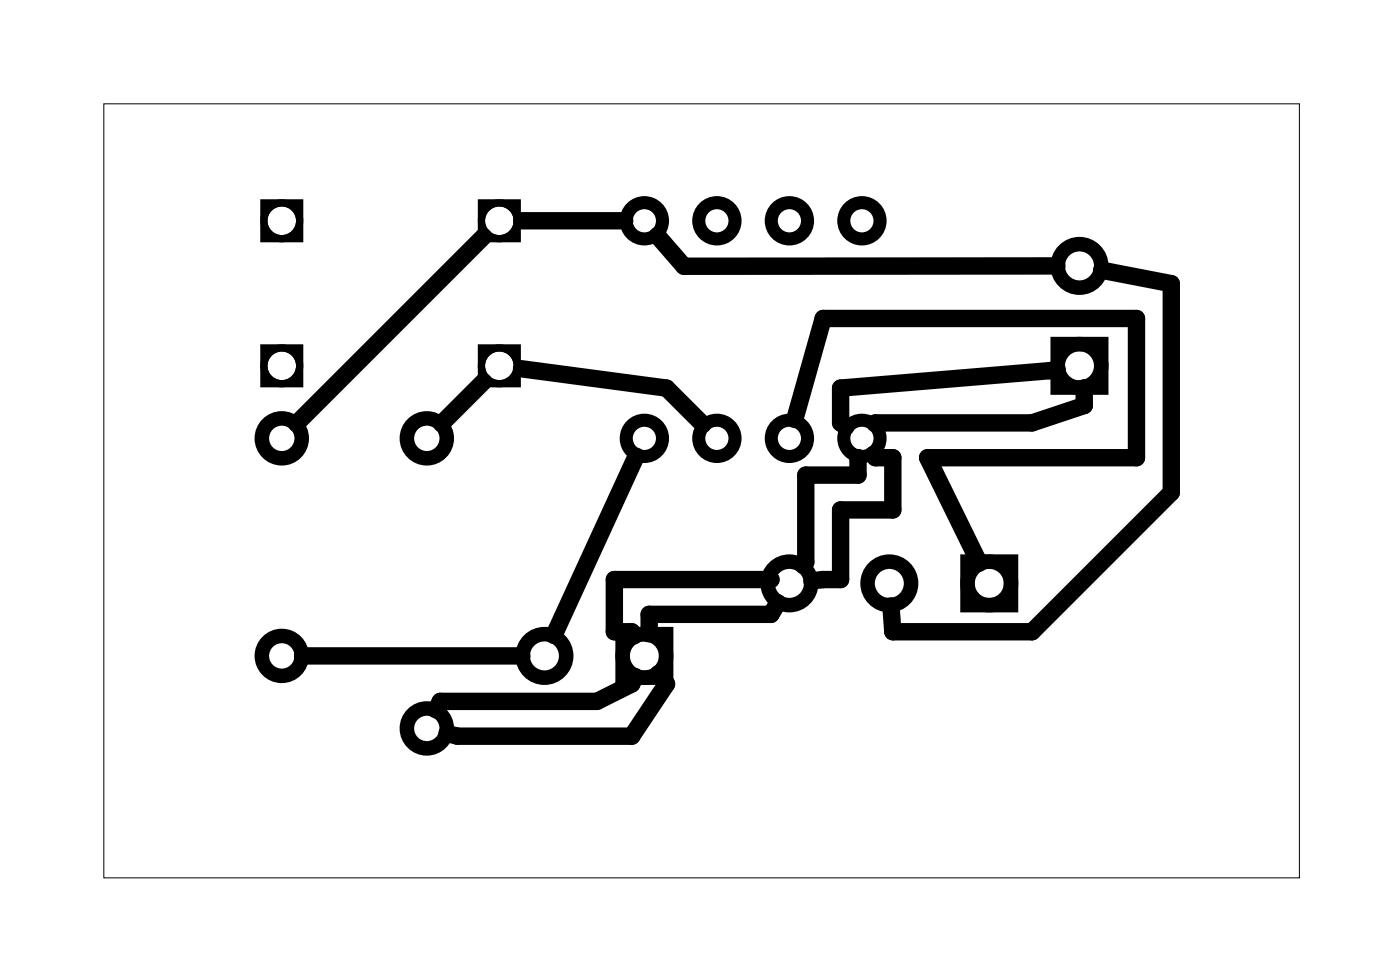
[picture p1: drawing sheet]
<svg xmlns="http://www.w3.org/2000/svg" width="49mm" height="34mm" viewBox="0 0 49 34" stroke-linecap="round" stroke-linejoin="round" font-family="sans-serif">
<path d="M3.6 3.6h41.9v27.1h-41.9z" fill="none" stroke="#000" stroke-width=".04"/>
<g fill="none" stroke="#000" stroke-width=".46">
<circle cx="22.6" cy="7.7" r=".64"/>
<circle cx="22.6" cy="15.4" r=".64"/>
<circle cx="25.1" cy="7.7" r=".64"/>
<circle cx="25.1" cy="15.4" r=".64"/>
<circle cx="27.6" cy="7.7" r=".64"/>
<circle cx="27.6" cy="15.4" r=".64"/>
<circle cx="30.2" cy="7.7" r=".64"/>
<circle cx="30.2" cy="15.4" r=".64"/>
</g>
<g fill="none" stroke="#000" stroke-width=".51">
<path d="M33.9 19.7h1.5v1.5h-1.5zM37 12.1h1.6v1.5h-1.6zM21.8 22.2h1.5v1.5h-1.5z"/>
<circle cx="9.9" cy="15.4" r=".7"/>
<circle cx="14.9" cy="15.4" r=".7"/>
<circle cx="37.8" cy="12.8" r=".76"/>
<circle cx="37.8" cy="9.3" r=".76"/>
<circle cx="9.9" cy="23" r=".7"/>
<circle cx="14.9" cy="25.5" r=".7"/>
<circle cx="19.1" cy="23" r=".76"/>
<circle cx="22.6" cy="23" r=".76"/>
<circle cx="27.6" cy="20.4" r=".76"/>
<circle cx="31.1" cy="20.4" r=".76"/>
<circle cx="34.6" cy="20.4" r=".76"/>
</g>
<g fill="none" stroke="#000" stroke-width=".25">
<circle cx="9.9" cy="12.8" r=".63"/>
<circle cx="9.9" cy="7.7" r=".63"/>
<circle cx="17.5" cy="12.8" r=".63"/>
<circle cx="17.5" cy="7.7" r=".63"/>
</g>
<g fill="#000">
<path d="M9.1 12.1h1.5v1.5h-1.5zM9.4 12.8a.5 .5 0 0 0 1 0 .5 .5 0 0 0-1 0z"/>
<path d="M9.1 7h1.5v1.5h-1.5zM9.4 7.7a.5 .5 0 0 0 1 0 .5 .5 0 0 0-1 0z"/>
<path d="M16.7 12.1h1.5v1.5h-1.5zM17 12.8a.5 .5 0 0 0 1 0 .5 .5 0 0 0-1 0z"/>
<path d="M16.7 7h1.5v1.5h-1.5zM17 7.7a.5 .5 0 0 0 1 0 .5 .5 0 0 0-1 0z"/>
</g>
<g fill="none" stroke="#000" stroke-width=".61">
<path d="M16.9 13.4l-1.4 1.4M16.9 8.3l-6.5 6.5M18.3 12.9l5 .7 1.3 1.3M18.3 7.7h3.6M22.3 16l-2.9 6.3M23 8.3l1 1h13M27.8 14.7l1-3.5h11v4.8h-7.3l1.8 3.7M30.1 16v.6h-1.9v3.1l-.1 .1M30.1 16h.1M30.6 15.9l.1 .1h.6v1.9h-1.9v2.4h-1M37 12.9l-7.6 .7v1.2l.2 .1M38 13.6h.1"/>
<path d="M38 13.6v.6l-1.9 .6h-5.5M38.6 9.5l2.4 .4v7.4l-4.9 4.8h-4.8l-.1-.9M10.6 23h7.7M22.2 23.7l-.1 .3-1.2 .6h-5.5l-.1 .3M23.1 23.6l.2 .4-1.2 1.8h-6.1l-.3-.1M26.9 20.3h.1h-5.5v1.8h.6l.1 .2M27.2 21.1l-.2 .4h-4.3v.7"/>
</g>
</svg>
